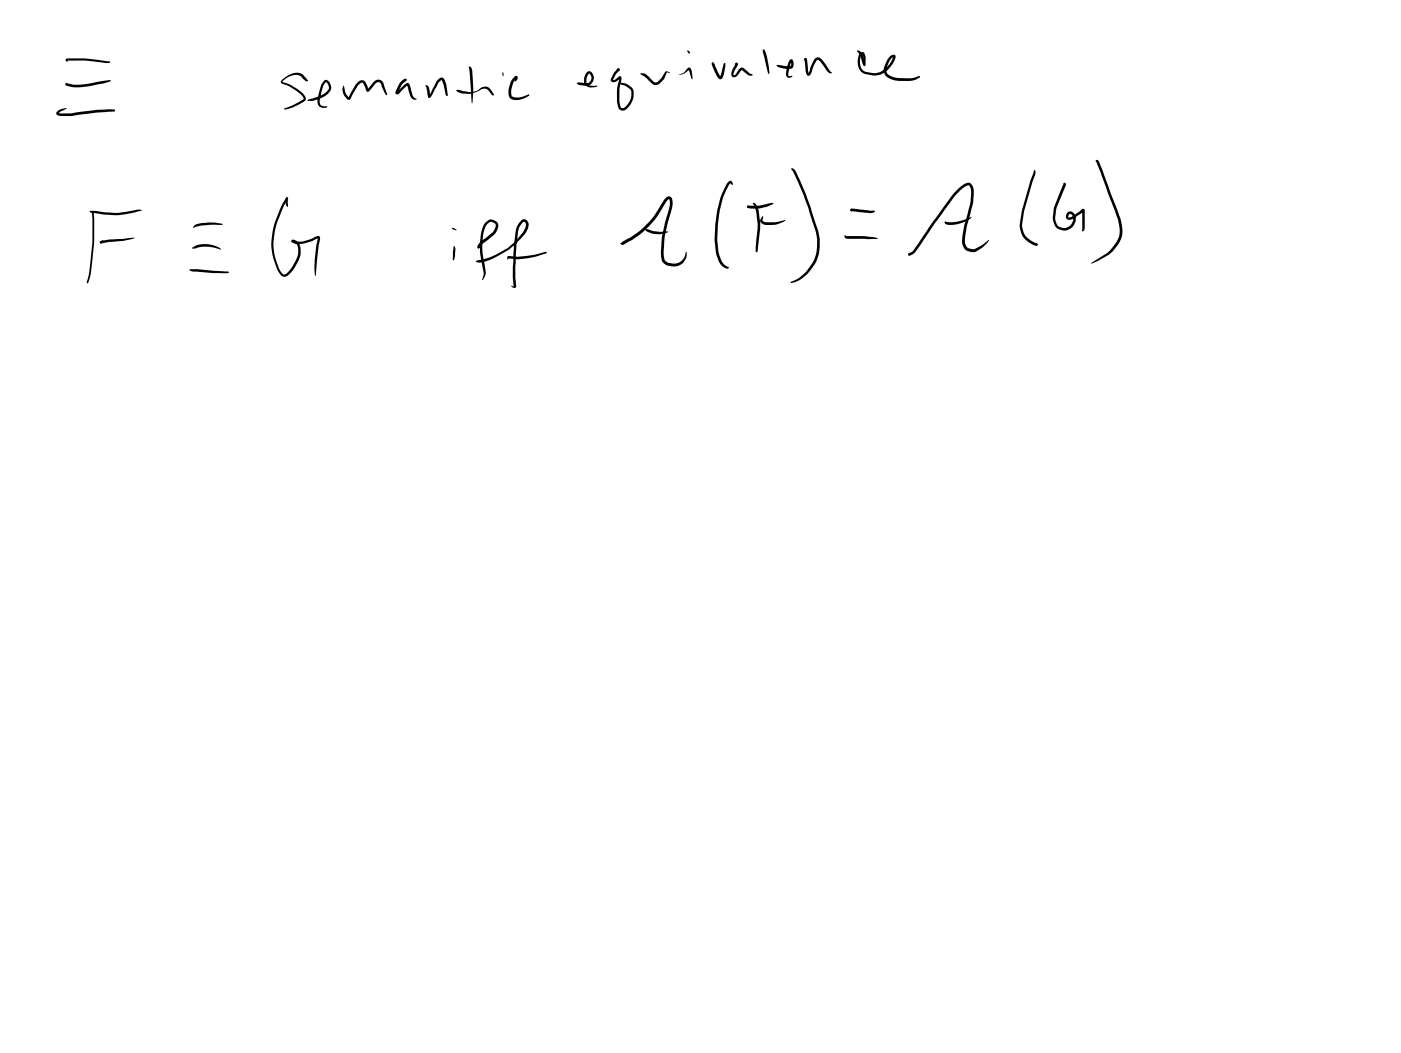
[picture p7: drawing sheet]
<svg xmlns="http://www.w3.org/2000/svg" width="108mm" height="81mm" viewBox="0 0 108 81" stroke-linecap="round" stroke-linejoin="round" font-family="sans-serif">
<g fill="#000">
<path d="M4.4 8.6l.3-.2 .4-.1-.6 .4h1l2-.2 1.3-.1 .1 .1-.1 .1-1.3 .1-2 .2h-.7a.3 .3 0 0 1-.5-.2zM5 6.4h.2a3.7 3.7 0 0 0 2.2-.1l1-.1h.1l-1.1 .3a3.4 3.4 0 0 1-2.3 .1zM5.1 4.5h.1a11.3 11.3 0 0 1 3.3 .3l-.3 .1-1.5-.2-1.5-.1v.2l-.1-.1zM6.9 16.3l.4-.1 1.6 .2 .8-.1a2.19 2.19 0 0 1 1.2-.1l-.5 .2-1.4 .2-1.9-.2zM7.1 16.3h.1v.1zM7.1 16.3l.1 .1a17.1 17.1 0 0 1-.4 5.4h-.1a17.6 17.6 0 0 0 .4-5.4zM7.7 18.6h.1l.1 .1-.1 .1zM7.8 18.6l2.6-.3-.9 .3-1.7 .2-.1-.1zM7.7 18.6l.3-.1-.2 .3zM14.8 19.1a1.95 1.95 0 0 1 1.7-.2l.4 .2 .1 .1-1-.2-1 .2h-.2zM15 17.4l.5-.2 .7-.1 1 .2-1.6 .1-.7 .2zM22 15.2l.2 .1-.1 .1 .1 .5a.54 .54 0 0 1-.2-.6z"/>
<path d="M22.1 15.2h.1v.1a8.4 8.4 0 0 0-1 2.4 4.4 4.4 0 0 0 .4 3.2l.3 .3a1.09 1.09 0 0 0 .7-.8 1.62 1.62 0 0 0 .3-1.5l-.3-.3v-.1l.7 .1 1.2-.4 .1 .1-.3 2.9a2.25 2.25 0 0 1 0-1.2l.1-1.1 .1-.5-1.1 .4h-.5a.25 .25 0 0 1-.3 0 .25 .25 0 0 1-.1-.3l.4 .1a1.37 1.37 0 0 1 0 1.8 1.39 1.39 0 0 1-1 .9 .74 .74 0 0 1-.5-.6 4.8 4.8 0 0 1 0-4zM21.7 6.1l.7-.4 .5-.1 .4 .1 .4 .5h-.2l-.3-.3-.3-.1a1.51 1.51 0 0 0-1.1 .5l.6 .2 .8 .6 .3 .4v.3l-1 .5-.6 .1v-.1l.6-.2 .9-.5-.2-.3-.4-.3-1.1-.6-.1-.1zM25 6.2a.5 .5 0 0 1 .5 .3 .5 .5 0 0 1-.1 .6 2.24 2.24 0 0 1-1.5 .7l-.2-.1 .9-.3 .5-.3a.46 .46 0 0 0 0-.8l-.2 .4-.3 1.2 .1 .2 .5 .1a.47 .47 0 0 1-.5 .1 .47 .47 0 0 1-.2-.5l.2-1.2zM26.4 6.6l.3 .6 .2 .3h-.1l.6-1a.54 .54 0 0 1 .6-.3l.3 .4 .1 .3h-.1l.4-.5a.46 .46 0 0 1 .8-.1l.3 1-.6-1-.2 .1-.5 .6a.16 .16 0 0 1-.2 .1 .16 .16 0 0 1-.1-.2l-.2-.5h-.2l-.2 .2-.6 1a.17 .17 0 0 1-.1 .1 .17 .17 0 0 1-.2-.1 .92 .92 0 0 1-.3-1zM31.2 6.1h.1v.1zM30.9 6.3l.3-.2 .1 .1-.3 .3-.3 .6h-.1l.6-.6a.23 .23 0 0 1 .3-.1 .23 .23 0 0 1 .1 .3l.2 .7 .3 .2a.16 .16 0 0 1-.2 .1 .16 .16 0 0 1-.1-.1l-.2-.2-.2-.8-.6 .5a.19 .19 0 0 1-.2 .2 .19 .19 0 0 1-.1-.3zM32.8 6.6l.2 .1 .2 .7h-.2l.7-1.2a.3 .3 0 0 1 .2-.2 .3 .3 0 0 1 .3 .1l.2 .4 .1 .9-.1-.1-.4-1.1-.2 .2-.7 1.1h-.1zM35 19a.94 .94 0 0 1 0 .9l-.1 .2zM35.2 6.9l1 .2 .6-.1a.64 .64 0 0 1 1-.1l.3 .4-.1 .1-.4-.5-.2-.1-1.3 .4a1.25 1.25 0 0 1-.9-.2zM36.1 5.2h.1v.1l-.1-.1zM36.1 5.2h.2l.1 .3 .1 1.4-.1 1.1zM37.4 17.1l.1-.1a.57 .57 0 0 1 .8 .2l.1 .3-.2 .5-1.2 1a.13 .13 0 0 1-.2 .1 .13 .13 0 0 1 0-.2l1.3-1.2 .1-.4-.4-.2a1.17 1.17 0 0 0-.6 1.1v1.2l.2 1.7a.39 .39 0 0 1-.3 .5l.2-.6a6.7 6.7 0 0 1-.2-3l.1-.5z"/>
<path d="M38.7 5.6l.1 .3zM39.1 19.8l.1-.1a5.1 5.1 0 0 0 2.1-.1l.8-.2v.1l-.7 .2a4.5 4.5 0 0 1-2.2 .2l-.1 .1zM39.7 5.9h.2v.1l-.2 .3zM39.6 5.9l.2-.1 .1 .2-.3 .4-.2 .5v.4l.2 .2a1.62 1.62 0 0 0 1.1-.2h.1a1.57 1.57 0 0 1-1.2 .4 .6 .6 0 0 1-.4-.9l.2-.5zM45.2 5.6l.2-.1 .2 .1a.61 .61 0 0 1 .1 .7 .61 .61 0 0 1-.7 .3h-.4l-.2-.2h.2h.6h.2l.2-.4-.2-.3-.2 .3v.4l.3 .2h.5l-.5 .1a.49 .49 0 0 1-.5-.4v-.3zM47.5 5.3h.2l.1 .1-.3 .1zM47.6 5.3h.1v.1h-.1zM47.6 5.3h.1v.1l-.2 .3-.3 .5 .4-.2a.19 .19 0 0 1 .2-.1 .19 .19 0 0 1 .1 .3l-.2 .6v1l.1 .5h.2a1.25 1.25 0 0 0 .6-1v-.4l-.4-.3-.3-.1-.1-.1h.1a1.21 1.21 0 0 1 .8 .4 1.36 1.36 0 0 1-.5 1.6l-.3 .1a.38 .38 0 0 1-.3-.4v-1.3l.1-.8h.1l-.3 .3h-.2a.18 .18 0 0 1-.2 0 .18 .18 0 0 1 0-.2zM47.8 18.7l.5-.3a6.2 6.2 0 0 0 2.6-2.6l.4-.5 .3-.2a.53 .53 0 0 1 .2 .8l-.6 2.3-.1 1.1a.73 .73 0 0 0 .3 .9l.4 .1a.96 .96 0 0 0 1.1-.9 .96 .96 0 0 1-1.1 1.1h-.4a.83 .83 0 0 1-.5-1.1l.1-1.2 .6-2.4v-.4l-.3 .1a7.2 7.2 0 0 1-2.4 2.9l-.9 .5-.1-.1zM49.4 5.6l.3 .1 .8 .7 .4-.4 .4-.5 .3 .1h-.2l-.3 .5-.3 .4-.3 .1-.2-.1-.9-.8zM49.7 17.7l.1-.1 1 .3h.7l-.6 .1h-.5l-.5-.1zM52.3 5.8a1.28 1.28 0 0 0 .8-.6h.1l.1 .3v.6l-.2-.7-.4 .3z"/>
<path d="M52.9 3.9h.1l.2 .2h-.1zM54.9 4.8l.6 1.1 .3-1h.1l-.1 .8a.3 .3 0 0 1-.1 .3 .3 .3 0 0 1-.3 .1l-.5-.9-.1-.3zM56.1 14h.3l.1 .2h-.3a6.8 6.8 0 0 0-.9 3.5v.8l.1 1.1 .2 .6 .6 .4-.1 .1-.5-.3-.4-.7-.1-1.2v-1.1a6.5 6.5 0 0 1 1-3.4zM56.7 4.9h.1v.1h-.2zM56.7 4.9l.1-.1v.2h-.1zM56.7 4.9h.1l.1 .1-.4 .6v.2l.7-.6 .8 .6h-.3l-.5-.4-.5 .5h-.2l-.1-.1a1.15 1.15 0 0 1 .3-.8zM57.6 15.8l.1 .1-.1 .1v-.1zM57.6 15.9l.9-.1 1.1-.1-.4 .2a2.66 2.66 0 0 1-1.6 .1zM57.6 15.9h.1v.1h-.1zM58 15.7l.1-.1 .2 .2a3.6 3.6 0 0 1 .2 2.1l-.1 1.4-.1 .2-.1-.1 .1-1a5 5 0 0 0-.2-2.5zM58.7 16.7h.1l-.1 .3 .3 .1h.8l.7-.2-.1 .2a1.88 1.88 0 0 1-1.1 .2 .65 .65 0 0 1-.7-.2zM58.8 3.8l.1 .1 .2 .5 .1 .8v.5z"/>
<path d="M59.9 5l1 .1v-.4h.1l-.3 1.1 .1 .1h.3l-.2 .1h-.2l-.1-.2 .1-.9a.25 .25 0 0 1 .1-.3 .25 .25 0 0 1 .3 0v.5l-.2 .2a1.47 1.47 0 0 1-1.1-.3zM61 13l.3 .2 .8 1.7 .9 2.8a3.3 3.3 0 0 1-.5 3 2.42 2.42 0 0 1-1.5 1.1h-.1l.1-.1a3.1 3.1 0 0 0 1.6-1.4 3.3 3.3 0 0 0 .2-2.5l-.9-2.8-.9-2zM62 4.5l.2 .1-.2 .1zM62 4.5h.1v.1l-.1 .1zM62 4.5a.25 .25 0 0 1 .2 .4l.1 .8 .2-.5a1.01 1.01 0 0 1 .4-.8l.4 .1 .8 1.1h-.1l-.2-.1-.8-.9-.1 .1-.3 .6a.5 .5 0 0 1-.4 .5l-.1-.3zM65.1 18.2h1.6l.9 .2h-2.3zM65.5 16.1l1.9 .2a1.87 1.87 0 0 1-1.2 .1l-.6-.1v-.2v.2l-.1-.1zM66.1 3.9a.77 .77 0 0 1 .5 .7l.1 .4-.1 .1-.1-.2-.2-.6-.3-.3zM66.3 4.1l.3-.1 .1 .4v.6l-.1 .1-.2-.9-.1 .1v.6l.1 .4 .3 .2 .6 .1a1.37 1.37 0 0 0 1.2-.6l.3-.7 .1 .1-.4 .3-.2 .7a.62 .62 0 0 0 .7 .6h1l.8-.2 .1 .1-.6 .3h-1.1a1.26 1.26 0 0 1-1-.4l-.1-.3v-.4l.3-.5 .2-.3a.23 .23 0 0 1 .4 0 .23 .23 0 0 1-.1 .3v.1a1.92 1.92 0 0 1-1.4 1.1l-.6-.1a1.03 1.03 0 0 1-.6-1.6zM66.6 4.9l.1 .1-.1 .1-.1-.1zM73.7 14.7l.5-.4 .4-.2a.58 .58 0 0 1 .4 .8v.7a10.4 10.4 0 0 0-.6 3.1l.2 .4 .4 .1 1.2-.7-.4 .5-.6 .4h-.6a.98 .98 0 0 1-.4-1.3l.1-.6a7 7 0 0 0 .5-2.9l-.1-.3h-.1l-.4 .2-.5 .5-3.2 4.4-.3 .2-.2 .1v-.2l.4-.2 1.6-2.3zM70 19.5h.1v.2z"/>
<path d="M72.8 17.1v-.1l.4 .1h.5l1.2-.4-.7 .5a1.31 1.31 0 0 1-1.4 0zM79.7 13.1h.1v.3l-.9 2.8-.1 1.3a1.35 1.35 0 0 0 .7 1.1l.4 .2v.1h-.2l-.3-.2a1.52 1.52 0 0 1-.8-1.4l.1-1.1zM79.8 18.8h.1l.1 .1h-.1zM82 14.1h.1v.2l-.7 1.7-.1 .8a.68 .68 0 0 0 .8 .8 .68 .68 0 0 0 .5-1.1h-.2l-.1 .2h.3l.8-.6h.1l.1 1.5a.11 .11 0 0 1-.1 .2 .1 .1 0 0 1-.1-.1v-1.5l.1 .1-.8 .6h-.4l-.2-.2 .1-.2 .2-.2h.2a.83 .83 0 0 1 .2 1 .83 .83 0 0 1-1 .4 .86 .86 0 0 1-.7-1l.1-.8 .7-1.7h.1h-.1zM84.5 12.3h.1l.1 .2 1.4 3.7a2.57 2.57 0 0 1 .1 2.6l-.5 .6a4.5 4.5 0 0 1-1.6 .9l1.2-.8a2.62 2.62 0 0 0 1-1.5l-.2-1.1-1.6-4.4-.1-.1zM14.6 20.8l.6-.1 2.4 .3h-.1h-1.1l-1.5-.1zM36.7 20.1l.3-.1a5.8 5.8 0 0 0 2.1-.9l.5-.4 .7-.9 .2-.5-.2-.2a1.32 1.32 0 0 0-.4 1.1l-.2 2.4 .1 1.4a.17 .17 0 0 1-.2 .2 .17 .17 0 0 1-.2-.2l.2 .1-.1-.7v-.8l.2-2.5a1.43 1.43 0 0 1 .6-1.2l.3 .1a.81 .81 0 0 1-.2 1.1l-.7 .7-.8 .6a5.1 5.1 0 0 1-1.8 .8z"/>
</g>
<g fill="#000">
<path d="M34.8 17.6h.1z" fill-rule="evenodd"/>
<path d="M34.9 17.5l.1 .1-.1 .1h-.1z" fill-rule="evenodd"/>
<path d="M34.9 17.6h.1l.2 .1z" fill-rule="evenodd"/>
</g>
</svg>
